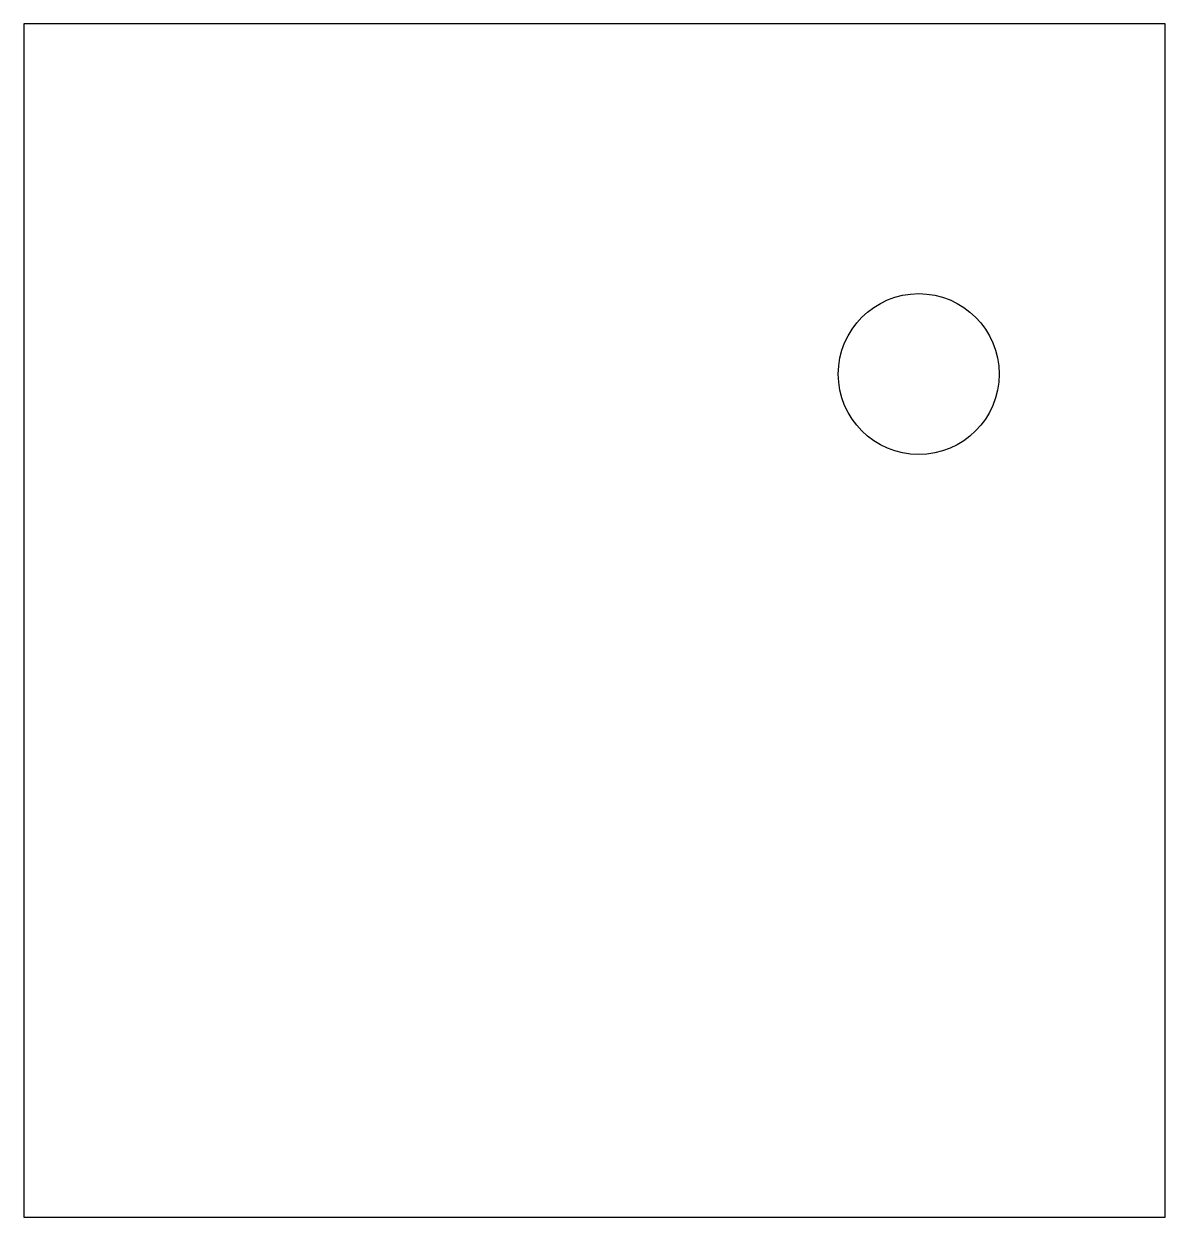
# Model space of a CAD drawing. Header units: millimetres. Extents: x -99 to -11, y 79 to 171.
import ezdxf

# ---------------------------------------------------------------- set-up
doc = ezdxf.new("R2010")
doc.units = ezdxf.units.MM
doc.layers.get('0').update_dxf_attribs({"linetype": 'CONTINUOUS'})

msp = doc.modelspace()

# ---------------------------------------------------------------- linework, layer by layer
msp.add_lwpolyline([(-99, 79), (-11, 79), (-11, 171), (-99, 171)], close=True)
msp.add_circle((-30, 144), 6.2)

doc.saveas('drawing.dxf')
